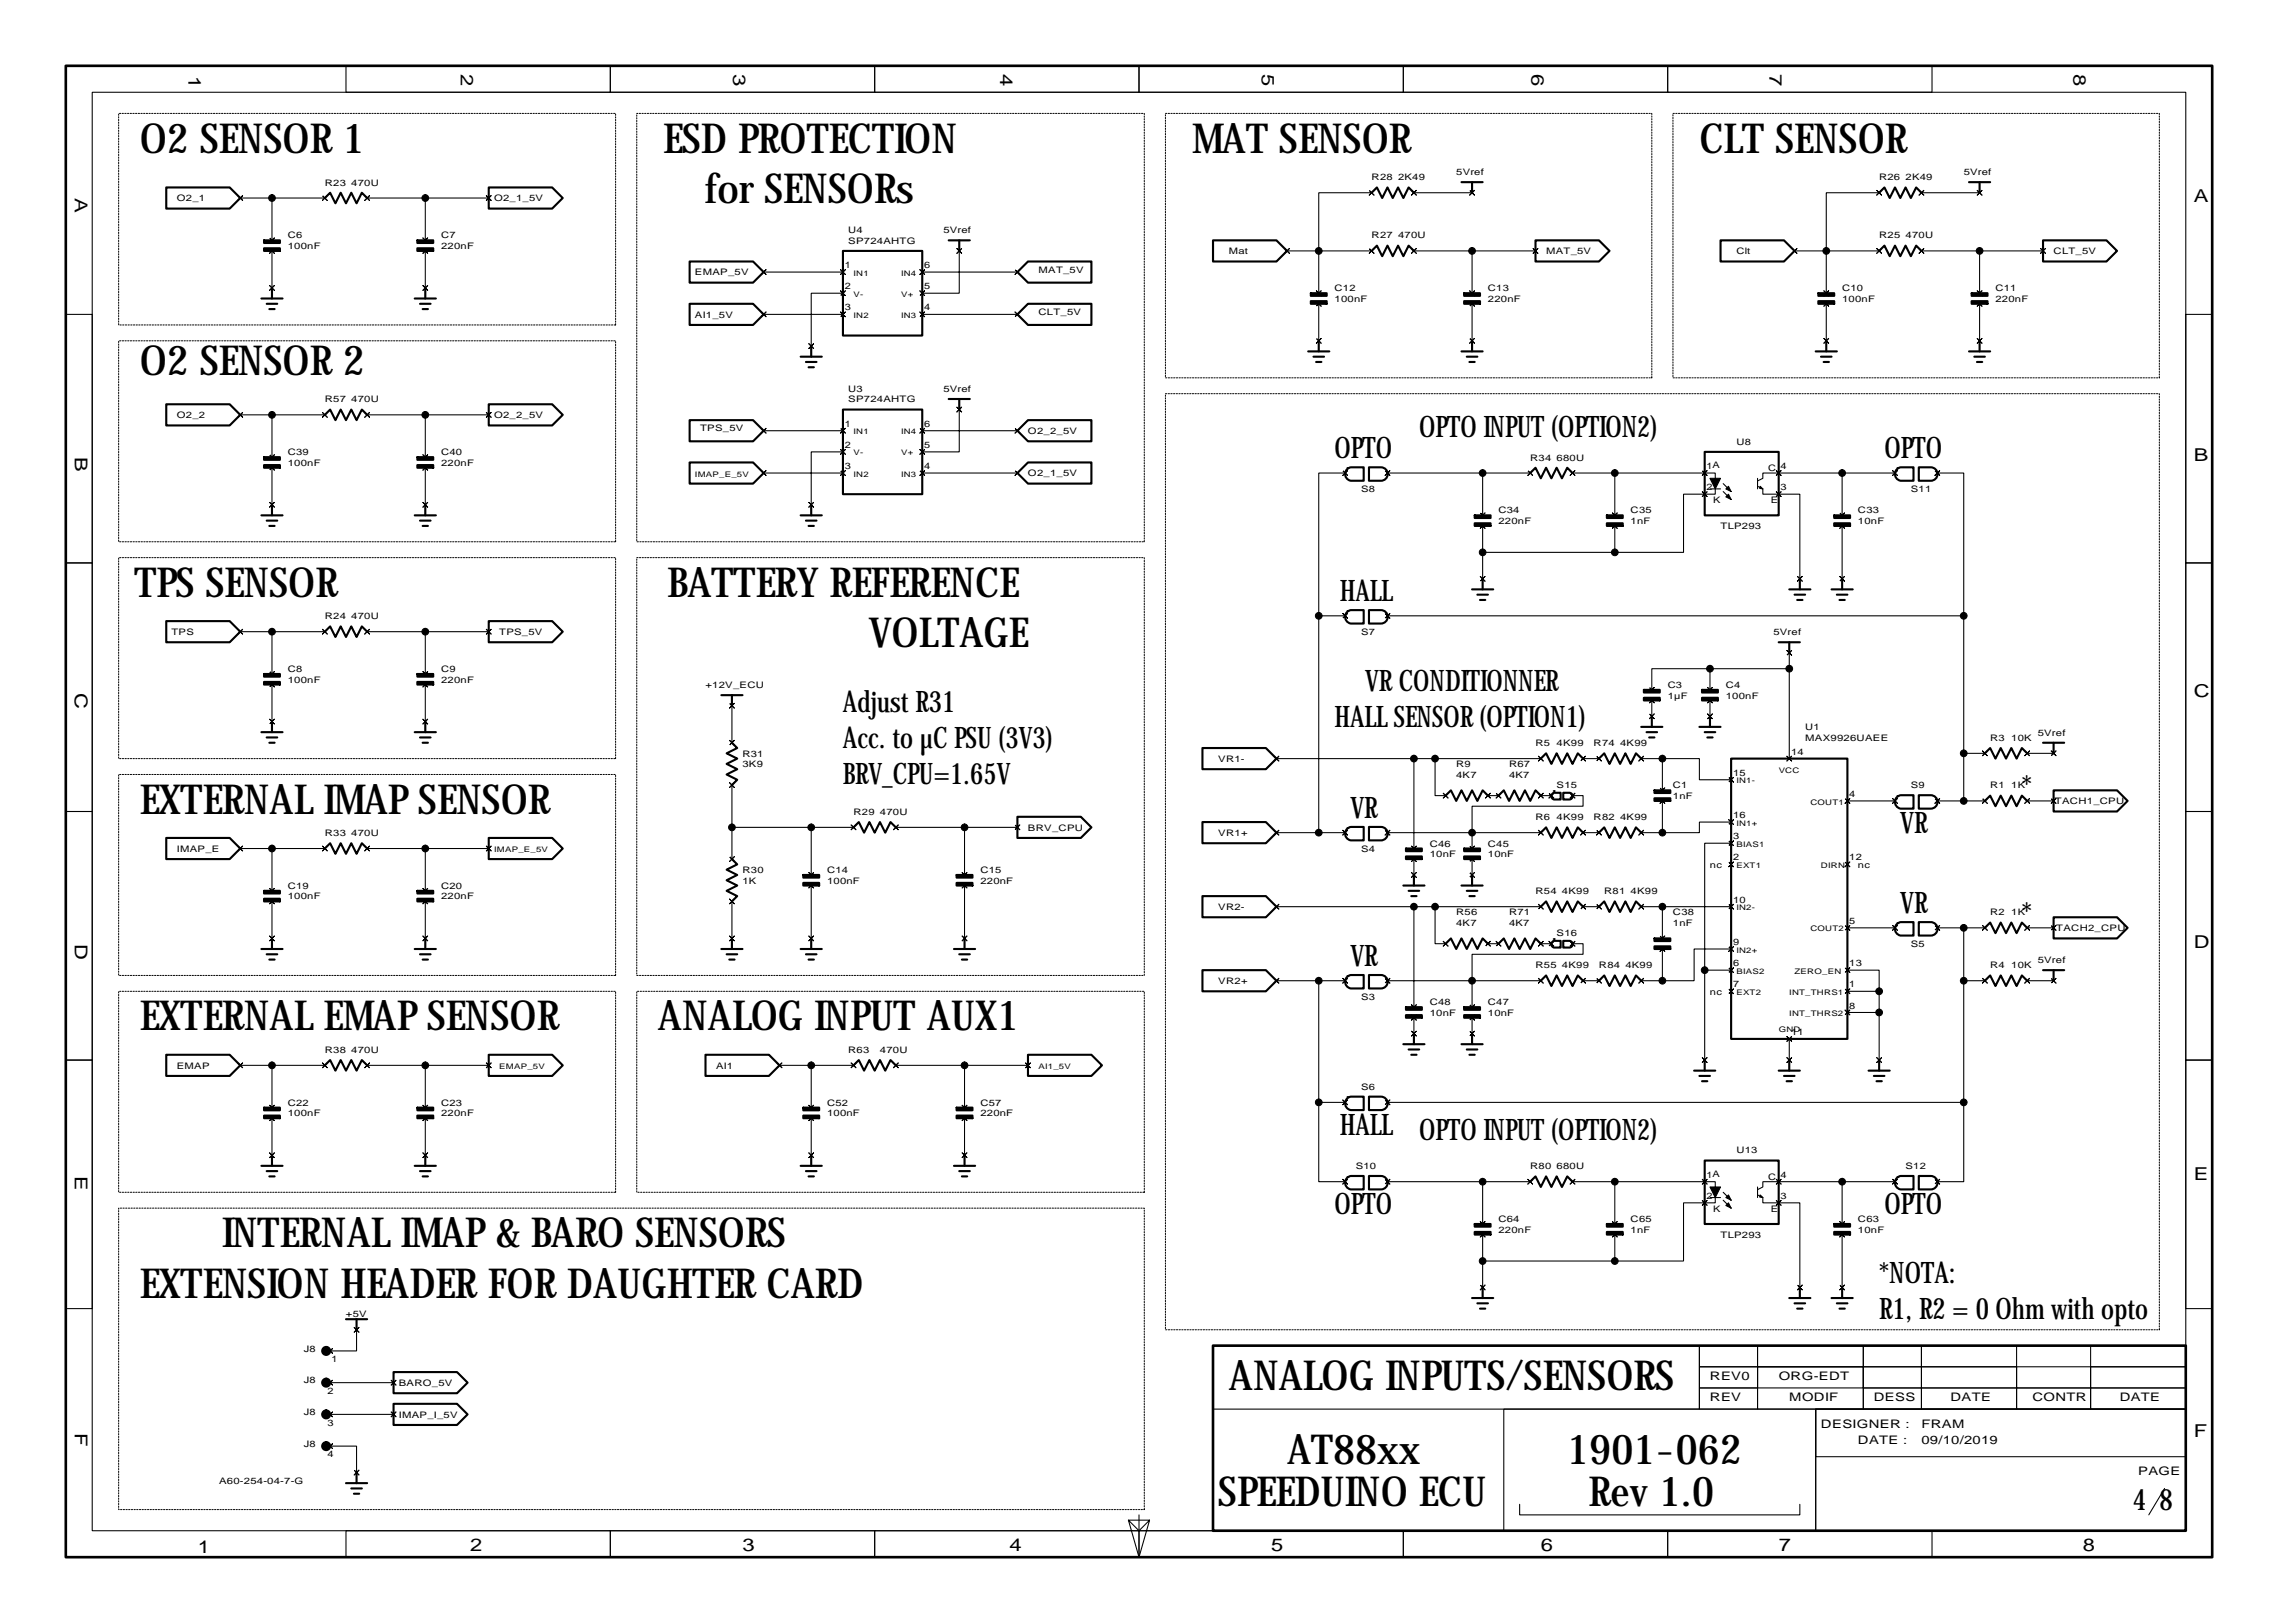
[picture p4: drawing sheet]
<svg xmlns="http://www.w3.org/2000/svg" width="431mm" height="307mm" viewBox="0 0 431 307" stroke-linecap="round" stroke-linejoin="round" font-family="sans-serif">
<defs><g id="words">
<g font-size="7.8">
<text x="26.4" y="28.8">O2 SENSOR 1</text>
<text x="125.4" y="28.8">ESD PROTECTION</text>
<text x="225.4" y="28.8">MAT SENSOR</text>
<text x="321.4" y="28.8">CLT SENSOR</text>
<text x="133.3" y="38.4">for SENSORs</text>
<text x="26.4" y="70.8">O2 SENSOR 2</text>
<text x="25.4" y="112.8">TPS SENSOR</text>
<text x="126.2" y="112.8">BATTERY REFERENCE</text>
<text x="164.3" y="122.4">VOLTAGE</text>
<text x="26.4" y="153.8">EXTERNAL IMAP SENSOR</text>
<text x="26.4" y="194.8">EXTERNAL EMAP SENSOR</text>
<text x="124.4" y="194.8">ANALOG INPUT AUX1</text>
<text x="41.9" y="235.8">INTERNAL IMAP &amp; BARO SENSORS</text>
<text x="26.4" y="245.4">EXTENSION HEADER FOR DAUGHTER CARD</text>
<text x="232.4" y="262.8">ANALOG INPUTS/SENSORS</text>
<text x="243.4" y="276.8">AT88xx</text>
<text x="296.4" y="276.8">1901-062</text>
<text x="230.4" y="284.8">SPEEDUINO ECU</text>
<text x="300.4" y="284.8">Rev 1.0</text>
</g>
<g font-size="5.6">
<text x="268.4" y="82.6">OPTO INPUT (OPTION2)</text>
<text x="252.4" y="86.6">OPTO</text>
<text x="356.4" y="86.6">OPTO</text>
<text x="253.4" y="113.6">HALL</text>
<text x="258.2" y="130.6">VR CONDITIONNER</text>
<text x="159.4" y="134.6">Adjust R31</text>
<text x="252.4" y="137.4">HALL SENSOR (OPTION1)</text>
<text x="159.4" y="141.4">Acc. to µC PSU (3V3)</text>
<text x="159.4" y="148.2">BRV_CPU=1.65V</text>
<text x="255.4" y="154.6">VR</text>
<text x="382.4" y="150.6">*</text>
<text x="359.4" y="157.6">VR</text>
<text x="359.4" y="172.6">VR</text>
<text x="382.4" y="174.6">*</text>
<text x="255.4" y="182.6">VR</text>
<text x="253.4" y="214.6">HALL</text>
<text x="268.4" y="215.6">OPTO INPUT (OPTION2)</text>
<text x="252.4" y="229.6">OPTO</text>
<text x="356.4" y="229.6">OPTO</text>
<text x="355.4" y="242.6">*NOTA:</text>
<text x="355.4" y="249.4">R1, R2 = 0 Ohm with opto</text>
<text x="403.4" y="285.6">4</text>
<text x="408.4" y="285.6">8</text>
</g>
<g font-size="3.4">
<text x="35.7" y="14.4" transform="rotate(90 35.7 14.4)">1</text>
<text x="87.2" y="13.9" transform="rotate(90 87.2 13.9)">2</text>
<text x="138.7" y="13.9" transform="rotate(90 138.7 13.9)">3</text>
<text x="189.2" y="13.9" transform="rotate(90 189.2 13.9)">4</text>
<text x="238.7" y="13.9" transform="rotate(90 238.7 13.9)">5</text>
<text x="289.7" y="13.9" transform="rotate(90 289.7 13.9)">6</text>
<text x="334.7" y="13.9" transform="rotate(90 334.7 13.9)">7</text>
<text x="392.2" y="13.9" transform="rotate(90 392.2 13.9)">8</text>
<text x="14.2" y="37.4" transform="rotate(90 14.2 37.4)">A</text>
<text x="414.9" y="38.2">A</text>
<text x="14.2" y="86.4" transform="rotate(90 14.2 86.4)">B</text>
<text x="254.4" y="88.7">.</text>
<text x="358.4" y="88.7">.</text>
<text x="414.9" y="87.2">B</text>
<text x="254.4" y="115.7">.</text>
<text x="14.2" y="130.9" transform="rotate(90 14.2 130.9)">C</text>
<text x="414.9" y="131.7">C</text>
<text x="293.4" y="149.7">.</text>
<text x="358.4" y="150.7">.</text>
<text x="254.4" y="156.7">.</text>
<text x="14.2" y="178.4" transform="rotate(90 14.2 178.4)">D</text>
<text x="293.4" y="177.7">.</text>
<text x="358.4" y="174.7">.</text>
<text x="414.9" y="179.2">D</text>
<text x="254.4" y="184.7">.</text>
<text x="254.4" y="207.7">.</text>
<text x="14.2" y="222.4" transform="rotate(90 14.2 222.4)">E</text>
<text x="254.4" y="222.7">.</text>
<text x="358.4" y="222.7">.</text>
<text x="414.9" y="223.2">E</text>
<text x="14.2" y="270.9" transform="rotate(90 14.2 270.9)">F</text>
<text x="414.9" y="271.7">F</text>
<text x="37.4" y="293.7">1</text>
<text x="88.9" y="293.2">2</text>
<text x="140.4" y="293.2">3</text>
<text x="190.9" y="293.2">4</text>
<text x="240.4" y="293.2">5</text>
<text x="291.4" y="293.2">6</text>
<text x="336.4" y="293.2">7</text>
<text x="393.9" y="293.2">8</text>
</g>
<g font-size="2.2">
<text x="323.4" y="261">REV0</text>
<text x="336.4" y="261">ORG-EDT</text>
<text x="323.4" y="265">REV</text>
<text x="338.4" y="265">MODIF</text>
<text x="344.4" y="270">DESIGNER :</text>
<text x="354.4" y="265">DESS</text>
<text x="363.4" y="270">FRAM</text>
<text x="368.9" y="265">DATE</text>
<text x="384.4" y="265">CONTR</text>
<text x="400.9" y="265">DATE</text>
<text x="351.4" y="273">DATE :</text>
<text x="363.4" y="273">09/10/2019</text>
<text x="404.4" y="279">PAGE</text>
</g>
<g font-size="1.7">
<text x="61.4" y="35.1">R23</text>
<text x="66.4" y="35.1">470U</text>
<text x="259.4" y="34.1">R28</text>
<text x="264.4" y="34.1">2K49</text>
<text x="275.4" y="33.1">5Vref</text>
<text x="355.4" y="34.1">R26</text>
<text x="360.4" y="34.1">2K49</text>
<text x="371.4" y="33.1">5Vref</text>
<text x="33.4" y="38.1">O2_1</text>
<text x="93.4" y="38.1">O2_1_5V</text>
<text x="54.4" y="45.1">C6</text>
<text x="54.4" y="47.1">100nF</text>
<text x="83.4" y="45.1">C7</text>
<text x="83.4" y="47.1">220nF</text>
<text x="160.4" y="44.1">U4</text>
<text x="160.4" y="46.1">SP724AHTG</text>
<text x="178.4" y="44.1">5Vref</text>
<text x="259.4" y="45.1">R27</text>
<text x="264.4" y="45.1">470U</text>
<text x="355.4" y="45.1">R25</text>
<text x="360.4" y="45.1">470U</text>
<text x="131.4" y="52.1">EMAP_5V</text>
<text x="159.8" y="50.7">1</text>
<text x="174.8" y="50.7">6</text>
<text x="196.4" y="51.6">MAT_5V</text>
<text x="232.4" y="48.1">Mat</text>
<text x="292.4" y="48.1">MAT_5V</text>
<text x="328.4" y="48.1">Clt</text>
<text x="388.4" y="48.1">CLT_5V</text>
<text x="159.8" y="54.7">2</text>
<text x="159.8" y="58.7">3</text>
<text x="174.8" y="58.7">4</text>
<text x="174.8" y="54.7">5</text>
<text x="196.4" y="59.6">CLT_5V</text>
<text x="252.4" y="55.1">C12</text>
<text x="252.4" y="57.1">100nF</text>
<text x="281.4" y="55.1">C13</text>
<text x="281.4" y="57.1">220nF</text>
<text x="348.4" y="55.1">C10</text>
<text x="348.4" y="57.1">100nF</text>
<text x="377.4" y="55.1">C11</text>
<text x="377.4" y="57.1">220nF</text>
<text x="131.4" y="60.1">AI1_5V</text>
<text x="61.4" y="76.1">R57</text>
<text x="66.4" y="76.1">470U</text>
<text x="160.4" y="74.1">U3</text>
<text x="160.4" y="76.1">SP724AHTG</text>
<text x="178.4" y="74.1">5Vref</text>
<text x="33.4" y="79.1">O2_2</text>
<text x="93.4" y="79.1">O2_2_5V</text>
<text x="132.4" y="81.6">TPS_5V</text>
<text x="159.8" y="80.7">1</text>
<text x="174.8" y="80.7">6</text>
<text x="194.4" y="82.1">O2_2_5V</text>
<text x="54.4" y="86.1">C39</text>
<text x="54.4" y="88.1">100nF</text>
<text x="83.4" y="86.1">C40</text>
<text x="83.4" y="88.1">220nF</text>
<text x="159.8" y="84.7">2</text>
<text x="159.8" y="88.7">3</text>
<text x="174.8" y="88.7">4</text>
<text x="174.8" y="84.7">5</text>
<text x="289.4" y="87.1">R34</text>
<text x="294.4" y="87.1">680U</text>
<text x="322.8" y="88.7">1A</text>
<text x="328.4" y="84.1">U8</text>
<text x="334.4" y="89.1">C</text>
<text x="336.8" y="88.7">4</text>
<text x="194.4" y="90.1">O2_1_5V</text>
<text x="257.4" y="93.1">S8</text>
<text x="322.8" y="92.7">2</text>
<text x="324" y="95.2">K</text>
<text x="334.9" y="95.2">E</text>
<text x="336.8" y="92.7">3</text>
<text x="361.4" y="93.1">S11</text>
<text x="283.4" y="97.1">C34</text>
<text x="283.4" y="99.1">220nF</text>
<text x="308.4" y="97.1">C35</text>
<text x="308.4" y="99.1">1nF</text>
<text x="325.4" y="100.1">TLP293</text>
<text x="351.4" y="97.1">C33</text>
<text x="351.4" y="99.1">10nF</text>
<text x="61.4" y="117.1">R24</text>
<text x="66.4" y="117.1">470U</text>
<text x="32.4" y="120.1">TPS</text>
<text x="94.4" y="120.1">TPS_5V</text>
<text x="257.4" y="120.1">S7</text>
<text x="335.4" y="120.1">5Vref</text>
<text x="54.4" y="127.1">C8</text>
<text x="54.4" y="129.1">100nF</text>
<text x="83.4" y="127.1">C9</text>
<text x="83.4" y="129.1">220nF</text>
<text x="133.4" y="130.1">+12V_ECU</text>
<text x="315.4" y="130.1">C3</text>
<text x="326.4" y="130.1">C4</text>
<text x="315.4" y="132.1">1µF</text>
<text x="326.4" y="132.1">100nF</text>
<text x="140.4" y="143.1">R31</text>
<text x="290.4" y="141.1">R5</text>
<text x="294.4" y="141.1">4K99</text>
<text x="301.4" y="141.1">R74</text>
<text x="306.4" y="141.1">4K99</text>
<text x="338.8" y="142.7">14</text>
<text x="341.4" y="138.1">U1</text>
<text x="341.4" y="140.1">MAX9926UAEE</text>
<text x="376.4" y="140.1">R3</text>
<text x="380.4" y="140.1">10K</text>
<text x="385.4" y="139.1">5Vref</text>
<text x="140.4" y="145.1">3K9</text>
<text x="230.4" y="144.1">VR1-</text>
<text x="275.4" y="145.1">R9</text>
<text x="275.4" y="147.1">4K7</text>
<text x="285.4" y="145.1">R67</text>
<text x="285.4" y="147.1">4K7</text>
<text x="294.4" y="149.1">S15</text>
<text x="316.4" y="149.1">C1</text>
<text x="327.8" y="146.7">15</text>
<text x="361.4" y="149.1">S9</text>
<text x="376.4" y="149.1">R1</text>
<text x="380.4" y="149.1">1K</text>
<text x="161.4" y="154.1">R29</text>
<text x="166.4" y="154.1">470U</text>
<text x="290.4" y="155.1">R6</text>
<text x="294.4" y="155.1">4K99</text>
<text x="301.4" y="155.1">R82</text>
<text x="306.4" y="155.1">4K99</text>
<text x="316.4" y="151.1">1nF</text>
<text x="327.8" y="154.7">16</text>
<text x="349.8" y="150.7">4</text>
<text x="388.7" y="152.1">TACH1_CPU</text>
<text x="33.4" y="161.1">IMAP_E</text>
<text x="61.4" y="158.1">R33</text>
<text x="66.4" y="158.1">470U</text>
<text x="194.4" y="157.1">BRV_CPU</text>
<text x="230.4" y="158.1">VR1+</text>
<text x="257.4" y="161.1">S4</text>
<text x="270.4" y="160.1">C46</text>
<text x="281.4" y="160.1">C45</text>
<text x="327.8" y="158.7">3</text>
<text x="140.4" y="165.1">R30</text>
<text x="140.4" y="167.1">1K</text>
<text x="156.4" y="165.1">C14</text>
<text x="156.4" y="167.1">100nF</text>
<text x="185.4" y="165.1">C15</text>
<text x="185.4" y="167.1">220nF</text>
<text x="270.4" y="162.1">10nF</text>
<text x="281.4" y="162.1">10nF</text>
<text x="323.4" y="164.1">nc</text>
<text x="327.8" y="162.7">2</text>
<text x="349.8" y="162.7">12</text>
<text x="351.4" y="164.1">nc</text>
<text x="54.4" y="168.1">C19</text>
<text x="54.4" y="170.1">100nF</text>
<text x="83.4" y="168.1">C20</text>
<text x="83.4" y="170.1">220nF</text>
<text x="230.4" y="172.1">VR2-</text>
<text x="275.4" y="173.1">R56</text>
<text x="285.4" y="173.1">R71</text>
<text x="290.4" y="169.1">R54</text>
<text x="295.4" y="169.1">4K99</text>
<text x="303.4" y="169.1">R81</text>
<text x="308.4" y="169.1">4K99</text>
<text x="316.4" y="173.1">C38</text>
<text x="327.8" y="170.7">10</text>
<text x="376.4" y="173.1">R2</text>
<text x="380.4" y="173.1">1K</text>
<text x="275.4" y="175.1">4K7</text>
<text x="285.4" y="175.1">4K7</text>
<text x="294.4" y="177.1">S16</text>
<text x="316.4" y="175.1">1nF</text>
<text x="327.8" y="178.7">9</text>
<text x="349.8" y="174.7">5</text>
<text x="361.4" y="179.1">S5</text>
<text x="388.9" y="176.1">TACH2_CPU</text>
<text x="290.4" y="183.1">R55</text>
<text x="295.4" y="183.1">4K99</text>
<text x="302.4" y="183.1">R84</text>
<text x="307.4" y="183.1">4K99</text>
<text x="327.8" y="182.7">6</text>
<text x="349.8" y="182.7">13</text>
<text x="376.4" y="183.1">R4</text>
<text x="380.4" y="183.1">10K</text>
<text x="385.4" y="182.1">5Vref</text>
<text x="230.4" y="186.1">VR2+</text>
<text x="257.4" y="189.1">S3</text>
<text x="270.4" y="190.1">C48</text>
<text x="281.4" y="190.1">C47</text>
<text x="323.4" y="188.1">nc</text>
<text x="327.8" y="186.7">7</text>
<text x="349.8" y="186.7">1</text>
<text x="349.8" y="190.7">8</text>
<text x="270.4" y="192.1">10nF</text>
<text x="281.4" y="192.1">10nF</text>
<text x="338.8" y="195.7">11</text>
<text x="33.4" y="202.1">EMAP</text>
<text x="61.4" y="199.1">R38</text>
<text x="66.4" y="199.1">470U</text>
<text x="135.4" y="202.1">AI1</text>
<text x="160.4" y="199.1">R63</text>
<text x="166.4" y="199.1">470U</text>
<text x="54.4" y="209.1">C22</text>
<text x="83.4" y="209.1">C23</text>
<text x="156.4" y="209.1">C52</text>
<text x="185.4" y="209.1">C57</text>
<text x="257.4" y="206.1">S6</text>
<text x="54.4" y="211.1">100nF</text>
<text x="83.4" y="211.1">220nF</text>
<text x="156.4" y="211.1">100nF</text>
<text x="185.4" y="211.1">220nF</text>
<text x="256.4" y="221.1">S10</text>
<text x="289.4" y="221.1">R80</text>
<text x="294.4" y="221.1">680U</text>
<text x="328.4" y="218.1">U13</text>
<text x="360.4" y="221.1">S12</text>
<text x="322.8" y="222.7">1A</text>
<text x="322.8" y="226.7">2</text>
<text x="334.4" y="223.1">C</text>
<text x="336.8" y="226.7">3</text>
<text x="336.8" y="222.7">4</text>
<text x="283.4" y="231.1">C64</text>
<text x="283.4" y="233.1">220nF</text>
<text x="308.4" y="231.1">C65</text>
<text x="308.4" y="233.1">1nF</text>
<text x="324" y="229.2">K</text>
<text x="334.9" y="229.2">E</text>
<text x="351.4" y="231.1">C63</text>
<text x="351.4" y="233.1">10nF</text>
<text x="325.4" y="234.1">TLP293</text>
<text x="65.4" y="249">+5V</text>
<text x="57.4" y="255.6">J8</text>
<text x="62.7" y="257.6">1</text>
<text x="57.4" y="261.6">J8</text>
<text x="61.9" y="263.6">2</text>
<text x="75.4" y="262.1">BARO_5V</text>
<text x="57.4" y="267.6">J8</text>
<text x="61.9" y="269.6">3</text>
<text x="75.4" y="268.1">IMAP_I_5V</text>
<text x="57.4" y="273.6">J8</text>
<text x="61.9" y="275.6">4</text>
<text x="41.4" y="280.6">A60-254-04-7-G</text>
</g>
<g font-size="1.4">
<text x="161.4" y="52.1">IN1</text>
<text x="170.4" y="52.1">IN4</text>
<text x="161.4" y="56.1">V-</text>
<text x="170.4" y="56.1">V+</text>
<text x="161.4" y="60.1">IN2</text>
<text x="170.4" y="60.1">IN3</text>
<text x="161.4" y="82.1">IN1</text>
<text x="170.4" y="82.1">IN4</text>
<text x="161.4" y="86.1">V-</text>
<text x="170.4" y="86.1">V+</text>
<text x="131.4" y="90.1">IMAP_E_5V</text>
<text x="161.4" y="90.1">IN2</text>
<text x="170.4" y="90.1">IN3</text>
<text x="328.4" y="148.1">IN1-</text>
<text x="336.4" y="146.1">VCC</text>
<text x="342.4" y="152.1">COUT1</text>
<text x="93.4" y="161.1">IMAP_E_5V</text>
<text x="328.4" y="156.1">IN1+</text>
<text x="328.4" y="160.1">BIAS1</text>
<text x="328.4" y="164.1">EXT1</text>
<text x="344.4" y="164.1">DIRN</text>
<text x="328.4" y="172.1">IN2-</text>
<text x="342.4" y="176.1">COUT2</text>
<text x="328.4" y="184.1">BIAS2</text>
<text x="328.4" y="180.1">IN2+</text>
<text x="339.4" y="184.1">ZERO_EN</text>
<text x="328.4" y="188.1">EXT2</text>
<text x="338.4" y="188.1">INT_THRS1</text>
<text x="336.4" y="195.1">GND</text>
<text x="338.4" y="192.1">INT_THRS2</text>
<text x="94.4" y="202.1">EMAP_5V</text>
<text x="196.4" y="202.1">AI1_5V</text>
</g>
</g></defs>
<g fill="none" stroke="#000" stroke-width=".2">
<path d="M17.4 17.4h396v272h-396zM65.4 12.4h50v5h-50zM115.4 12.4h50v5h-50zM165.4 12.4h50v5h-50zM215.4 12.4h50v5h-50zM265.4 12.4h50v5h-50zM315.4 12.4h50v5h-50zM45.4 37.4h16M51.4 37.4v8M69.4 37.4h23M80.4 37.4v8M259.4 36.4h-10v19"/>
<path d="M267.4 36.4h11M355.4 36.4h-10v19M363.4 36.4h11M12.4 59.4h5v47h-5zM51.4 47.4v7M80.4 47.4v7M144.4 59.4h15M144.4 51.4h15M159.4 55.4h-6v10M174.4 59.4h18M174.4 51.4h18M181.4 47.4v8h-7"/>
<path d="M243.4 47.4h16M249.4 57.4v7M267.4 47.4h23M278.4 47.4v8M278.4 57.4v7M339.4 47.4h16M345.4 57.4v7M363.4 47.4h23M374.4 47.4v8M374.4 57.4v7M413.4 59.4h5v47h-5zM45.4 78.4h16"/>
<path d="M51.4 78.4v8M69.4 78.4h23M80.4 78.4v8M181.4 77.4v8h-7M51.4 88.4v7M80.4 88.4v7M144.4 89.4h15M144.4 81.4h15M159.4 85.4h-6v10M174.4 89.4h18M174.4 81.4h18M254.4 89.4h-5v27"/>
<path d="M262.4 89.4h27M280.4 89.4v8M280.4 99.4v5M297.4 89.4h27v1M305.4 89.4v8M305.4 99.4v5M323.4 92.4h2M324.4 92.4v1h-6v11h-13M325.9 91.4l1.5 1.5M325.9 92.9l1.5 1.5M332.4 91.9l1 .5v1h7v16M332.4 90.4v2"/>
<path d="M348.4 89.4v8M348.4 99.4v10M358.4 89.4h-25v1l-1 .5M366.4 89.4h5v27M12.4 106.4h5v47h-5zM45.4 119.4h16M51.4 119.4v8M69.4 119.4h23M80.4 119.4v8M249.4 116.4h5M249.4 116.4v41M262.4 116.4h109"/>
<path d="M305.4 104.4h-25v5M371.4 116.4v35M413.4 106.4h5v47h-5zM51.4 129.4v7M80.4 129.4v7M138.4 133.4v7M312.4 132.4v3M323.4 126.4h-11v4M323.4 126.4h15M323.4 126.4v4M323.4 132.4v3M338.4 123.4v20"/>
<path d="M12.4 153.4h5v47h-5zM138.4 156.4h23M138.4 148.4v14M153.4 156.4v9M169.4 156.4h23M182.4 156.4v9M241.4 157.4h13M241.4 143.4h50M262.4 157.4h29M267.4 143.4v17M271.4 143.4v7h2M281.4 150.4h2"/>
<path d="M291.4 150.4h2M297.4 150.4h2v2h-21v8M299.4 143.4h3M299.4 157.4h3M310.4 143.4h4M310.4 157.4h4M314.4 143.4h7v4h6M314.4 143.4v6M314.4 151.4v6M327.4 159.4h-5v24M327.4 155.4h-6v2h-7M349.4 151.4h9"/>
<path d="M366.4 151.4h9M371.4 142.4h4M383.4 151.4h5M383.4 142.4h5M413.4 153.4h5v47h-5zM45.4 160.4h16M51.4 160.4v8M51.4 170.4v7M69.4 160.4h23M80.4 160.4v8M80.4 170.4v7M138.4 170.4v7"/>
<path d="M153.4 167.4v10M182.4 167.4v10M241.4 171.4h50M267.4 162.4v3M267.4 171.4v19M271.4 171.4v7h2M278.4 162.4v3M281.4 178.4h2M291.4 178.4h2M297.4 178.4h2v2h-21v10M299.4 171.4h3M310.4 171.4h17"/>
<path d="M314.4 171.4v6M314.4 179.4v6M327.4 179.4h-7v6h-6M349.4 175.4h9M366.4 175.4h9M371.4 175.4v33M383.4 175.4h5M241.4 185.4h13M249.4 185.4v23h5M262.4 185.4h29M267.4 192.4v3M278.4 192.4v3"/>
<path d="M299.4 185.4h3M310.4 185.4h4M322.4 183.4v17M322.4 183.4h5M338.4 196.4v4M349.4 191.4h6v9M349.4 183.4h6v4M349.4 187.4h6M355.4 187.4v4M371.4 185.4h4M383.4 185.4h5M12.4 200.4h5v47h-5z"/>
<path d="M45.4 201.4h16M51.4 201.4v8M51.4 211.4v7M69.4 201.4h23M80.4 201.4v8M80.4 211.4v7M147.4 201.4h14M153.4 201.4v8M153.4 211.4v7M169.4 201.4h25M182.4 201.4v8M182.4 211.4v7"/>
<path d="M249.4 208.4v15h5M262.4 208.4h109M371.4 208.4v15h-5M413.4 200.4h5v47h-5zM262.4 223.4h27M280.4 223.4v8M280.4 233.4v5M297.4 223.4h27v1M305.4 238.4h-25v5M305.4 223.4v8M305.4 233.4v5M323.4 226.4h2"/>
<path d="M324.4 226.4v1h-6v11h-13M325.9 225.4l1.5 1.5M325.9 226.9l1.5 1.5M332.4 225.9l1 .5v1h7v16M332.4 224.4v2M348.4 223.4v8M348.4 233.4v10M358.4 223.4h-25v1l-1 .5M67.4 251.4v4h-5M229.4 254.4h92v12h-92zM321.4 258.4h11v4h-11zM321.4 254.4h11v4h-11z"/>
<path d="M321.4 254.4h11zM332.4 258.4h20v8h-20zM332.4 258.4h20v4h-20zM332.4 254.4h20v4h-20zM332.4 254.4h20zM352.4 258.4h11v4h-11zM352.4 254.4h11v4h-11zM352.4 254.4h11zM363.4 254.4h18v4h-18zM363.4 258.4h18v4h-18zM363.4 254.4h18zM381.4 258.4h14v4h-14z"/>
<path d="M381.4 254.4h14zM395.4 254.4h18zM395.4 258.4h18v4h-18zM395.4 254.4h18v4h-18zM62.4 273.4h5v5M62.4 267.4h12M62.4 261.4h12M284.4 266.4h59v23h-59zM321.4 262.4h11v4h-11zM343.4 266.4h70v9h-70zM343.4 266.4h70v23h-70zM343.4 266.4h70z"/>
<path d="M352.4 262.4h11v4h-11zM363.4 262.4h18v4h-18zM381.4 262.4h14v4h-14zM395.4 262.4h18v4h-18zM65.4 289.4h50v5h-50zM115.4 289.4h50v5h-50zM165.4 289.4h50v5h-50zM213.4 287.4l2 7 2-7h-4l2 2 2-2M215.4 289.4h50v5h-50zM215.4 286.4v3M265.4 289.4h50v5h-50zM287.4 284.4v2h53v-2"/>
<path d="M315.4 289.4h50v5h-50zM409.4 281.4l-3 5"/>
</g>
<path d="M22.4 21.4h94v40h-94zM120.4 21.4h96v81h-96zM220.4 21.4h92v50h-92zM316.4 21.4h92v50h-92zM22.4 64.4h94v38h-94zM220.4 74.4h188v177h-188zM22.4 105.4h94v38h-94zM120.4 105.4h96v79h-96zM22.4 146.4h94v38h-94zM22.4 187.4h94v38h-94zM120.4 187.4h96v38h-96zM22.4 228.4h194v57h-194z" fill="none" stroke="#000" stroke-width=".19" stroke-dasharray=".3 .3"/>
<g fill="#000" stroke="#000" stroke-width=".19">
<circle cx="51.4" cy="37.4" r=".64"/>
<circle cx="80.4" cy="37.4" r=".64"/>
<circle cx="249.4" cy="47.4" r=".64"/>
<circle cx="278.4" cy="47.4" r=".64"/>
<circle cx="345.4" cy="47.4" r=".64"/>
<circle cx="374.4" cy="47.4" r=".64"/>
<circle cx="51.4" cy="78.4" r=".64"/>
<circle cx="80.4" cy="78.4" r=".64"/>
<circle cx="280.4" cy="89.4" r=".64"/>
<circle cx="305.4" cy="89.4" r=".64"/>
<circle cx="348.4" cy="89.4" r=".64"/>
<circle cx="51.4" cy="119.4" r=".64"/>
<circle cx="80.4" cy="119.4" r=".64"/>
<circle cx="249.4" cy="116.4" r=".64"/>
<circle cx="280.4" cy="104.4" r=".64"/>
<circle cx="305.4" cy="104.4" r=".64"/>
<circle cx="371.4" cy="116.4" r=".64"/>
<circle cx="323.4" cy="126.4" r=".64"/>
<circle cx="338.4" cy="126.4" r=".64"/>
<circle cx="138.4" cy="156.4" r=".64"/>
<circle cx="153.4" cy="156.4" r=".64"/>
<circle cx="182.4" cy="156.4" r=".64"/>
<circle cx="249.4" cy="157.4" r=".64"/>
<circle cx="267.4" cy="143.4" r=".64"/>
<circle cx="271.4" cy="143.4" r=".64"/>
<circle cx="278.4" cy="157.4" r=".64"/>
<circle cx="314.4" cy="157.4" r=".64"/>
<circle cx="314.4" cy="143.4" r=".64"/>
<circle cx="371.4" cy="151.4" r=".64"/>
<circle cx="371.4" cy="142.4" r=".64"/>
<circle cx="51.4" cy="160.4" r=".64"/>
<circle cx="80.4" cy="160.4" r=".64"/>
<circle cx="267.4" cy="171.4" r=".64"/>
<circle cx="271.4" cy="171.4" r=".64"/>
<circle cx="314.4" cy="171.4" r=".64"/>
<circle cx="371.4" cy="175.4" r=".64"/>
<circle cx="249.4" cy="185.4" r=".64"/>
<circle cx="278.4" cy="185.4" r=".64"/>
<circle cx="314.4" cy="185.4" r=".64"/>
<circle cx="322.4" cy="183.4" r=".64"/>
<circle cx="355.4" cy="191.4" r=".64"/>
<circle cx="355.4" cy="187.4" r=".64"/>
<circle cx="371.4" cy="185.4" r=".64"/>
<circle cx="51.4" cy="201.4" r=".64"/>
<circle cx="80.4" cy="201.4" r=".64"/>
<circle cx="153.4" cy="201.4" r=".64"/>
<circle cx="182.4" cy="201.4" r=".64"/>
<circle cx="249.4" cy="208.4" r=".64"/>
<circle cx="371.4" cy="208.4" r=".64"/>
<circle cx="280.4" cy="223.4" r=".64"/>
<circle cx="280.4" cy="238.4" r=".64"/>
<circle cx="305.4" cy="223.4" r=".64"/>
<circle cx="305.4" cy="238.4" r=".64"/>
<circle cx="348.4" cy="223.4" r=".64"/>
</g>
<path d="M12.4 12.4h406v282h-406zM229.4 254.4h184v35h-184z" fill="none" stroke="#000" stroke-width=".5"/>
<g fill="none" stroke="#000" stroke-width=".4">
<path d="M31.4 35.4h12l2 2-2 2h-12zM61.4 37.4l1-1 1 2 1-2 1 2 1-2 1 2 1-2 1 1M92.4 35.4h12l2 2-2 2h-12zM259.4 36.4l1-1 1 2 1-2 1 2 1-2 1 2 1-2 1 1M276.4 34.4h4M278.4 34.4v2M355.4 36.4l1-1 1 2 1-2 1 2 1-2 1 2 1-2 1 1M372.4 34.4h4M374.4 34.4v2M49.4 56.4h4M50.4 57.4h2M50.9 58.4h1"/>
<path d="M51.4 54.4v2M78.4 56.4h4M79.4 57.4h2M79.9 58.4h1M80.4 54.4v2M130.4 49.4h12l2 2-2 2h-12zM130.4 57.4h12l2 2-2 2h-12zM159.4 47.4h15v16h-15zM179.4 45.4h4M181.4 45.4v2M194.4 49.4h12v4h-12l-2-2zM194.4 57.4h12v4h-12l-2-2z"/>
<path d="M229.4 45.4h12l2 2-2 2h-12zM259.4 47.4l1-1 1 2 1-2 1 2 1-2 1 2 1-2 1 1M290.4 45.4h12l2 2-2 2h-12zM325.4 45.4h12l2 2-2 2h-12zM355.4 47.4l1-1 1 2 1-2 1 2 1-2 1 2 1-2 1 1M386.4 45.4h12l2 2-2 2h-12zM31.4 76.4h12l2 2-2 2h-12zM61.4 78.4l1-1 1 2 1-2 1 2 1-2 1 2 1-2 1 1M92.4 76.4h12l2 2-2 2h-12zM130.4 79.4h12l2 2-2 2h-12zM151.4 67.4h4M152.4 68.4h2"/>
<path d="M152.9 69.4h1M153.4 65.4v2M159.4 77.4h15v16h-15zM179.4 75.4h4M181.4 75.4v2M247.4 66.4h4M248.4 67.4h2M248.9 68.4h1M249.4 64.4v2M276.4 66.4h4M277.4 67.4h2M277.9 68.4h1"/>
<path d="M278.4 64.4v2M343.4 66.4h4M344.4 67.4h2M344.9 68.4h1M345.4 64.4v2M372.4 66.4h4M373.4 67.4h2M373.9 68.4h1M374.4 64.4v2M49.4 97.4h4M50.4 98.4h2M50.9 99.4h1"/>
<path d="M51.4 95.4v2M78.4 97.4h4M79.4 98.4h2M79.9 99.4h1M80.4 95.4v2M130.4 87.4h12l2 2-2 2h-12zM151.4 97.4h4M152.4 98.4h2M152.9 99.4h1M153.4 95.4v2M192.4 81.4l2-2h12v4h-12zM192.4 89.4l2-2h12v4h-12z"/>
<path d="M254.8 88.7l.7-.3h2.4v2.5h-2.4a1.29 1.29 0 0 1-.7-2.2zM258.9 88.4h2.3a1.27 1.27 0 0 1 1.3 1.2 1.27 1.27 0 0 1-1.3 1.3h-2.3zM289.4 89.4l1-1 1 2 1-2 1 2 1-2 1 2 1-2 1 1M322.4 85.4h14v12h-14zM358.8 88.7l.7-.3h2.4v2.5h-2.4a1.29 1.29 0 0 1-.7-2.2zM362.9 88.4h2.3a1.27 1.27 0 0 1 1.3 1.2 1.27 1.27 0 0 1-1.3 1.3h-2.3zM31.4 117.4h12l2 2-2 2h-12zM61.4 119.4l1-1 1 2 1-2 1 2 1-2 1 2 1-2 1 1M92.4 117.4h12l2 2-2 2h-12zM254.8 115.7l.7-.3h2.4v2.5h-2.4a1.29 1.29 0 0 1-.7-2.2zM258.9 115.4h2.3a1.27 1.27 0 0 1 1.3 1.2 1.27 1.27 0 0 1-1.3 1.3h-2.3zM278.4 111.4h4"/>
<path d="M279.4 112.4h2M279.9 113.4h1M280.4 109.4v2M338.4 111.4h4M339.4 112.4h2M339.9 113.4h1M340.4 109.4v2M346.4 111.4h4M347.4 112.4h2M347.9 113.4h1M348.4 109.4v2M49.4 138.4h4"/>
<path d="M50.4 139.4h2M51.4 136.4v2M78.4 138.4h4M79.4 139.4h2M80.4 136.4v2M136.4 131.4h4M138.4 131.4v2M310.4 137.4h4M311.4 138.4h2M311.9 139.4h1M312.4 135.4v2M321.4 137.4h4"/>
<path d="M322.4 138.4h2M322.9 139.4h1M323.4 135.4v2M336.4 121.4h4M338.4 121.4v2M31.4 158.4h12l2 2-2 2h-12zM50.9 140.4h1M79.9 140.4h1M92.4 158.4h12l2 2-2 2h-12zM138.4 140.4l1 1-2 1 2 1-2 1 2 1-2 1 2 1-1 1M161.4 156.4l1-1 1 2 1-2 1 2 1-2 1 2 1-2 1 1M192.4 154.4h12l2 2-2 2h-12z"/>
<path d="M227.4 155.4h12l2 2-2 2h-12zM227.4 141.4h12l2 2-2 2h-12zM254.8 156.7l.7-.3h2.4v2.5h-2.4a1.29 1.29 0 0 1-.7-2.2zM258.9 156.4h2.3a1.27 1.27 0 0 1 1.3 1.2 1.27 1.27 0 0 1-1.3 1.3h-2.3zM273.4 150.4l1-1 1 2 1-2 1 2 1-2 1 2 1-2 1 1M283.4 150.4l1-1 1 2 1-2 1 2 1-2 1 2 1-2 1 1M291.4 143.4l1-1 1 2 1-2 1 2 1-2 1 2 1-2 1 1M291.4 157.4l1-1 1 2 1-2 1 2 1-2 1 2 1-2 1 1M293.7 150l1.5-.1v1.3h-1.2a.64 .64 0 0 1-.5-.5 .64 .64 0 0 1 .2-.7zM295.7 149.9h1.1a.63 .63 0 0 1 .7 .6 .63 .63 0 0 1-.7 .7h-1.1zM302.4 143.4l1-1 1 2 1-2 1 2 1-2 1 2 1-2 1 1M302.4 157.4l1-1 1 2 1-2 1 2 1-2 1 2 1-2 1 1"/>
<path d="M327.4 143.4h22v53h-22zM358.8 150.7l.7-.3h2.4v2.5h-2.4a1.29 1.29 0 0 1-.7-2.2zM362.9 150.4h2.3a1.27 1.27 0 0 1 1.3 1.2 1.27 1.27 0 0 1-1.3 1.3h-2.3zM375.4 142.4l1-1 1 2 1-2 1 2 1-2 1 2 1-2 1 1M375.4 151.4l1-1 1 2 1-2 1 2 1-2 1 2 1-2 1 1M386.4 140.4h4M388.4 149.4h12l2 2-2 2h-12zM388.4 140.4v2M49.4 179.4h4M51.4 177.4v2M61.4 160.4l1-1 1 2 1-2 1 2 1-2 1 2 1-2 1 1M78.4 179.4h4"/>
<path d="M80.4 177.4v2M136.4 179.4h4M138.4 162.4l1 1-2 1 2 1-2 1 2 1-2 1 2 1-1 1M138.4 177.4v2M151.4 179.4h4M153.4 177.4v2M180.4 179.4h4M182.4 177.4v2M227.4 169.4h12l2 2-2 2h-12zM265.4 167.4h4M266.4 168.4h2M266.9 169.4h1"/>
<path d="M267.4 165.4v2M273.4 178.4l1-1 1 2 1-2 1 2 1-2 1 2 1-2 1 1M276.4 167.4h4M277.4 168.4h2M277.9 169.4h1M278.4 165.4v2M283.4 178.4l1-1 1 2 1-2 1 2 1-2 1 2 1-2 1 1M291.4 171.4l1-1 1 2 1-2 1 2 1-2 1 2 1-2 1 1M293.7 178l1.5-.1v1.3h-1.2a.64 .64 0 0 1-.5-.5 .64 .64 0 0 1 .2-.7zM295.7 177.9h1.1a.63 .63 0 0 1 .7 .6 .63 .63 0 0 1-.7 .7h-1.1zM302.4 171.4l1-1 1 2 1-2 1 2 1-2 1 2 1-2 1 1M358.8 174.7l.7-.3h2.4v2.5h-2.4a1.29 1.29 0 0 1-.7-2.2z"/>
<path d="M362.9 174.4h2.3a1.27 1.27 0 0 1 1.3 1.2 1.27 1.27 0 0 1-1.3 1.3h-2.3zM375.4 175.4l1-1 1 2 1-2 1 2 1-2 1 2 1-2 1 1M388.4 173.4h12l2 2-2 2h-12zM31.4 199.4h12l2 2-2 2h-12zM50.4 180.4h2M50.9 181.4h1M79.4 180.4h2M79.9 181.4h1M92.4 199.4h12l2 2-2 2h-12zM133.4 199.4h12l2 2-2 2h-12zM137.4 180.4h2M137.9 181.4h1"/>
<path d="M152.4 180.4h2M152.9 181.4h1M181.4 180.4h2M181.9 181.4h1M194.4 199.4h12l2 2-2 2h-12zM227.4 183.4h12l2 2-2 2h-12zM254.8 184.7l.7-.3h2.4v2.5h-2.4a1.29 1.29 0 0 1-.7-2.2zM258.9 184.4h2.3a1.27 1.27 0 0 1 1.3 1.2 1.27 1.27 0 0 1-1.3 1.3h-2.3zM265.4 197.4h4M266.4 198.4h2M266.9 199.4h1M267.4 195.4v2"/>
<path d="M276.4 197.4h4M277.4 198.4h2M277.9 199.4h1M278.4 195.4v2M291.4 185.4l1-1 1 2 1-2 1 2 1-2 1 2 1-2 1 1M302.4 185.4l1-1 1 2 1-2 1 2 1-2 1 2 1-2 1 1M375.4 185.4l1-1 1 2 1-2 1 2 1-2 1 2 1-2 1 1M386.4 183.4h4M388.4 183.4v2M51.4 218.4v2M61.4 201.4l1-1 1 2 1-2 1 2 1-2 1 2 1-2 1 1M80.4 218.4v2"/>
<path d="M153.4 218.4v2M161.4 201.4l1-1 1 2 1-2 1 2 1-2 1 2 1-2 1 1M182.4 218.4v2M254.8 207.7l.7-.3h2.4v2.5h-2.4a1.29 1.29 0 0 1-.7-2.2zM258.9 207.4h2.3a1.27 1.27 0 0 1 1.3 1.2 1.27 1.27 0 0 1-1.3 1.3h-2.3zM320.4 202.4h4M321.4 203.4h2M321.9 204.4h1M322.4 219.4h14v12h-14zM322.4 200.4v2M336.4 202.4h4M337.4 203.4h2"/>
<path d="M337.9 204.4h1M338.4 200.4v2M353.4 202.4h4M354.4 203.4h2M354.9 204.4h1M355.4 200.4v2M49.4 220.4h4M50.4 221.4h2M50.9 222.4h1M78.4 220.4h4M79.4 221.4h2M79.9 222.4h1"/>
<path d="M151.4 220.4h4M152.4 221.4h2M152.9 222.4h1M180.4 220.4h4M181.4 221.4h2M181.9 222.4h1M254.8 222.7l.7-.3h2.4v2.5h-2.4a1.29 1.29 0 0 1-.7-2.2zM258.9 222.4h2.3a1.27 1.27 0 0 1 1.3 1.2 1.27 1.27 0 0 1-1.3 1.3h-2.3zM289.4 223.4l1-1 1 2 1-2 1 2 1-2 1 2 1-2 1 1M358.8 222.7l.7-.3h2.4v2.5h-2.4a1.29 1.29 0 0 1-.7-2.2zM362.9 222.4h2.3a1.27 1.27 0 0 1 1.3 1.2 1.27 1.27 0 0 1-1.3 1.3h-2.3zM65.4 249.4h4"/>
<path d="M67.4 249.4v2M74.4 259.4h12l2 2-2 2h-12zM278.4 245.4h4M279.4 246.4h2M279.9 247.4h1M280.4 243.4v2M338.4 245.4h4M339.4 246.4h2M339.9 247.4h1M340.4 243.4v2M346.4 245.4h4M347.4 246.4h2"/>
<path d="M347.9 247.4h1M348.4 243.4v2M67.4 278.4v2M74.4 265.4h12l2 2-2 2h-12zM65.4 280.4h4M66.4 281.4h2M66.9 282.4h1"/>
</g>
<g fill="none" stroke="#000" stroke-width=".19">
<path d="M45 37l.4 .4 .5-.4-.5 .4 .5 .5-.5-.5-.4 .5 .4-.5zM61 37l.4 .4 .5-.4-.5 .4 .5 .5-.5-.5-.4 .5 .4-.5zM69 37l.4 .4 .5-.4-.5 .4 .5 .5-.5-.5-.4 .5 .4-.5zM92 37l.4 .4 .5-.4-.5 .4 .5 .5-.5-.5-.4 .5 .4-.5zM259 36l.4 .4 .5-.4-.5 .4 .5 .5-.5-.5-.4 .5 .4-.5zM267 36l.4 .4 .5-.4-.5 .4 .5 .5-.5-.5-.4 .5 .4-.5zM278 36l.4 .4 .5-.4-.5 .4 .5 .5-.5-.5-.4 .5 .4-.5zM355 36l.4 .4 .5-.4-.5 .4 .5 .5-.5-.5-.4 .5 .4-.5zM363 36l.4 .4 .5-.4-.5 .4 .5 .5-.5-.5-.4 .5 .4-.5zM374 36l.4 .4 .5-.4-.5 .4 .5 .5-.5-.5-.4 .5 .4-.5zM51 54l.4 .4 .5-.4-.5 .4 .5 .5-.5-.5-.4 .5 .4-.5zM51 45l.4 .4 .5-.4-.5 .4 .5 .5-.5-.5-.4 .5 .4-.5z"/>
<path d="M51 47l.4 .4 .5-.4-.5 .4 .5 .5-.5-.5-.4 .5 .4-.5zM80 54l.4 .4 .5-.4-.5 .4 .5 .5-.5-.5-.4 .5 .4-.5zM80 45l.4 .4 .5-.4-.5 .4 .5 .5-.5-.5-.4 .5 .4-.5zM80 47l.4 .4 .5-.4-.5 .4 .5 .5-.5-.5-.4 .5 .4-.5zM144 51l.4 .4 .5-.4-.5 .4 .5 .5-.5-.5-.4 .5 .4-.5zM144 59l.4 .4 .5-.4-.5 .4 .5 .5-.5-.5-.4 .5 .4-.5zM159 51l.4 .4 .5-.4-.5 .4 .5 .5-.5-.5-.4 .5 .4-.5zM159 55l.4 .4 .5-.4-.5 .4 .5 .5-.5-.5-.4 .5 .4-.5zM159 59l.4 .4 .5-.4-.5 .4 .5 .5-.5-.5-.4 .5 .4-.5zM174 59l.4 .4 .5-.4-.5 .4 .5 .5-.5-.5-.4 .5 .4-.5zM174 55l.4 .4 .5-.4-.5 .4 .5 .5-.5-.5-.4 .5 .4-.5zM174 51l.4 .4 .5-.4-.5 .4 .5 .5-.5-.5-.4 .5 .4-.5z"/>
<path d="M181 47l.4 .4 .5-.4-.5 .4 .5 .5-.5-.5-.4 .5 .4-.5zM192 51l.4 .4 .5-.4-.5 .4 .5 .5-.5-.5-.4 .5 .4-.5zM192 59l.4 .4 .5-.4-.5 .4 .5 .5-.5-.5-.4 .5 .4-.5zM243 47l.4 .4 .5-.4-.5 .4 .5 .5-.5-.5-.4 .5 .4-.5zM249 55l.4 .4 .5-.4-.5 .4 .5 .5-.5-.5-.4 .5 .4-.5zM249 57l.4 .4 .5-.4-.5 .4 .5 .5-.5-.5-.4 .5 .4-.5zM259 47l.4 .4 .5-.4-.5 .4 .5 .5-.5-.5-.4 .5 .4-.5zM267 47l.4 .4 .5-.4-.5 .4 .5 .5-.5-.5-.4 .5 .4-.5zM278 55l.4 .4 .5-.4-.5 .4 .5 .5-.5-.5-.4 .5 .4-.5zM278 57l.4 .4 .5-.4-.5 .4 .5 .5-.5-.5-.4 .5 .4-.5zM290 47l.4 .4 .5-.4-.5 .4 .5 .5-.5-.5-.4 .5 .4-.5zM339 47l.4 .4 .5-.4-.5 .4 .5 .5-.5-.5-.4 .5 .4-.5z"/>
<path d="M345 55l.4 .4 .5-.4-.5 .4 .5 .5-.5-.5-.4 .5 .4-.5zM345 57l.4 .4 .5-.4-.5 .4 .5 .5-.5-.5-.4 .5 .4-.5zM355 47l.4 .4 .5-.4-.5 .4 .5 .5-.5-.5-.4 .5 .4-.5zM363 47l.4 .4 .5-.4-.5 .4 .5 .5-.5-.5-.4 .5 .4-.5zM374 55l.4 .4 .5-.4-.5 .4 .5 .5-.5-.5-.4 .5 .4-.5zM374 57l.4 .4 .5-.4-.5 .4 .5 .5-.5-.5-.4 .5 .4-.5zM386 47l.4 .4 .5-.4-.5 .4 .5 .5-.5-.5-.4 .5 .4-.5zM45 78l.4 .4 .5-.4-.5 .4 .5 .5-.5-.5-.4 .5 .4-.5zM61 78l.4 .4 .5-.4-.5 .4 .5 .5-.5-.5-.4 .5 .4-.5zM69 78l.4 .4 .5-.4-.5 .4 .5 .5-.5-.5-.4 .5 .4-.5zM92 78l.4 .4 .5-.4-.5 .4 .5 .5-.5-.5-.4 .5 .4-.5zM153 65l.4 .4 .5-.4-.5 .4 .5 .5-.5-.5-.4 .5 .4-.5z"/>
<path d="M181 77l.4 .4 .5-.4-.5 .4 .5 .5-.5-.5-.4 .5 .4-.5zM249 64l.4 .4 .5-.4-.5 .4 .5 .5-.5-.5-.4 .5 .4-.5zM278 64l.4 .4 .5-.4-.5 .4 .5 .5-.5-.5-.4 .5 .4-.5zM345 64l.4 .4 .5-.4-.5 .4 .5 .5-.5-.5-.4 .5 .4-.5zM374 64l.4 .4 .5-.4-.5 .4 .5 .5-.5-.5-.4 .5 .4-.5zM51 95l.4 .4 .5-.4-.5 .4 .5 .5-.5-.5-.4 .5 .4-.5zM51 86l.4 .4 .5-.4-.5 .4 .5 .5-.5-.5-.4 .5 .4-.5zM51 88l.4 .4 .5-.4-.5 .4 .5 .5-.5-.5-.4 .5 .4-.5zM80 95l.4 .4 .5-.4-.5 .4 .5 .5-.5-.5-.4 .5 .4-.5zM80 86l.4 .4 .5-.4-.5 .4 .5 .5-.5-.5-.4 .5 .4-.5zM80 88l.4 .4 .5-.4-.5 .4 .5 .5-.5-.5-.4 .5 .4-.5zM144 81l.4 .4 .5-.4-.5 .4 .5 .5-.5-.5-.4 .5 .4-.5z"/>
<path d="M144 89l.4 .4 .5-.4-.5 .4 .5 .5-.5-.5-.4 .5 .4-.5zM153 95l.4 .4 .5-.4-.5 .4 .5 .5-.5-.5-.4 .5 .4-.5zM159 81l.4 .4 .5-.4-.5 .4 .5 .5-.5-.5-.4 .5 .4-.5zM159 85l.4 .4 .5-.4-.5 .4 .5 .5-.5-.5-.4 .5 .4-.5zM159 89l.4 .4 .5-.4-.5 .4 .5 .5-.5-.5-.4 .5 .4-.5zM174 89l.4 .4 .5-.4-.5 .4 .5 .5-.5-.5-.4 .5 .4-.5zM174 85l.4 .4 .5-.4-.5 .4 .5 .5-.5-.5-.4 .5 .4-.5zM174 81l.4 .4 .5-.4-.5 .4 .5 .5-.5-.5-.4 .5 .4-.5zM192 81l.4 .4 .5-.4-.5 .4 .5 .5-.5-.5-.4 .5 .4-.5zM192 89l.4 .4 .5-.4-.5 .4 .5 .5-.5-.5-.4 .5 .4-.5zM254 89l.4 .4 .5-.4-.5 .4 .5 .5-.5-.5-.4 .5 .4-.5zM262 89l.4 .4 .5-.4-.5 .4 .5 .5-.5-.5-.4 .5 .4-.5z"/>
<path d="M280 97l.4 .4 .5-.4-.5 .4 .5 .5-.5-.5-.4 .5 .4-.5zM280 99l.4 .4 .5-.4-.5 .4 .5 .5-.5-.5-.4 .5 .4-.5zM289 89l.4 .4 .5-.4-.5 .4 .5 .5-.5-.5-.4 .5 .4-.5zM297 89l.4 .4 .5-.4-.5 .4 .5 .5-.5-.5-.4 .5 .4-.5zM305 97l.4 .4 .5-.4-.5 .4 .5 .5-.5-.5-.4 .5 .4-.5zM305 99l.4 .4 .5-.4-.5 .4 .5 .5-.5-.5-.4 .5 .4-.5zM322 89l.4 .4 .5-.4-.5 .4 .5 .5-.5-.5-.4 .5 .4-.5zM322 93l.4 .4 .5-.4-.5 .4 .5 .5-.5-.5-.4 .5 .4-.5zM336 93l.4 .4 .5-.4-.5 .4 .5 .5-.5-.5-.4 .5 .4-.5zM336 89l.4 .4 .5-.4-.5 .4 .5 .5-.5-.5-.4 .5 .4-.5zM348 97l.4 .4 .5-.4-.5 .4 .5 .5-.5-.5-.4 .5 .4-.5zM348 99l.4 .4 .5-.4-.5 .4 .5 .5-.5-.5-.4 .5 .4-.5z"/>
<path d="M358 89l.4 .4 .5-.4-.5 .4 .5 .5-.5-.5-.4 .5 .4-.5zM366 89l.4 .4 .5-.4-.5 .4 .5 .5-.5-.5-.4 .5 .4-.5zM45 119l.4 .4 .5-.4-.5 .4 .5 .5-.5-.5-.4 .5 .4-.5zM61 119l.4 .4 .5-.4-.5 .4 .5 .5-.5-.5-.4 .5 .4-.5zM69 119l.4 .4 .5-.4-.5 .4 .5 .5-.5-.5-.4 .5 .4-.5zM92 119l.4 .4 .5-.4-.5 .4 .5 .5-.5-.5-.4 .5 .4-.5zM254 116l.4 .4 .5-.4-.5 .4 .5 .5-.5-.5-.4 .5 .4-.5zM262 116l.4 .4 .5-.4-.5 .4 .5 .5-.5-.5-.4 .5 .4-.5zM280 109l.4 .4 .5-.4-.5 .4 .5 .5-.5-.5-.4 .5 .4-.5zM340 109l.4 .4 .5-.4-.5 .4 .5 .5-.5-.5-.4 .5 .4-.5zM348 109l.4 .4 .5-.4-.5 .4 .5 .5-.5-.5-.4 .5 .4-.5zM51 136l.4 .4 .5-.4-.5 .4 .5 .5-.5-.5-.4 .5 .4-.5z"/>
<path d="M51 127l.4 .4 .5-.4-.5 .4 .5 .5-.5-.5-.4 .5 .4-.5zM51 129l.4 .4 .5-.4-.5 .4 .5 .5-.5-.5-.4 .5 .4-.5zM80 136l.4 .4 .5-.4-.5 .4 .5 .5-.5-.5-.4 .5 .4-.5zM80 127l.4 .4 .5-.4-.5 .4 .5 .5-.5-.5-.4 .5 .4-.5zM80 129l.4 .4 .5-.4-.5 .4 .5 .5-.5-.5-.4 .5 .4-.5zM138 133l.4 .4 .5-.4-.5 .4 .5 .5-.5-.5-.4 .5 .4-.5zM138 140l.4 .4 .5-.4-.5 .4 .5 .5-.5-.5-.4 .5 .4-.5zM312 135l.4 .4 .5-.4-.5 .4 .5 .5-.5-.5-.4 .5 .4-.5zM312 130l.4 .4 .5-.4-.5 .4 .5 .5-.5-.5-.4 .5 .4-.5zM312 132l.4 .4 .5-.4-.5 .4 .5 .5-.5-.5-.4 .5 .4-.5zM323 135l.4 .4 .5-.4-.5 .4 .5 .5-.5-.5-.4 .5 .4-.5zM323 130l.4 .4 .5-.4-.5 .4 .5 .5-.5-.5-.4 .5 .4-.5z"/>
<path d="M323 132l.4 .4 .5-.4-.5 .4 .5 .5-.5-.5-.4 .5 .4-.5zM338 123l.4 .4 .5-.4-.5 .4 .5 .5-.5-.5-.4 .5 .4-.5zM45 160l.4 .4 .5-.4-.5 .4 .5 .5-.5-.5-.4 .5 .4-.5zM61 160l.4 .4 .5-.4-.5 .4 .5 .5-.5-.5-.4 .5 .4-.5zM69 160l.4 .4 .5-.4-.5 .4 .5 .5-.5-.5-.4 .5 .4-.5zM92 160l.4 .4 .5-.4-.5 .4 .5 .5-.5-.5-.4 .5 .4-.5zM138 148l.4 .4 .5-.4-.5 .4 .5 .5-.5-.5-.4 .5 .4-.5zM161 156l.4 .4 .5-.4-.5 .4 .5 .5-.5-.5-.4 .5 .4-.5zM169 156l.4 .4 .5-.4-.5 .4 .5 .5-.5-.5-.4 .5 .4-.5zM192 156l.4 .4 .5-.4-.5 .4 .5 .5-.5-.5-.4 .5 .4-.5zM241 157l.4 .4 .5-.4-.5 .4 .5 .5-.5-.5-.4 .5 .4-.5zM241 143l.4 .4 .5-.4-.5 .4 .5 .5-.5-.5-.4 .5 .4-.5z"/>
<path d="M254 157l.4 .4 .5-.4-.5 .4 .5 .5-.5-.5-.4 .5 .4-.5zM262 157l.4 .4 .5-.4-.5 .4 .5 .5-.5-.5-.4 .5 .4-.5zM267 160l.4 .4 .5-.4-.5 .4 .5 .5-.5-.5-.4 .5 .4-.5zM273 150l.4 .4 .5-.4-.5 .4 .5 .5-.5-.5-.4 .5 .4-.5zM278 160l.4 .4 .5-.4-.5 .4 .5 .5-.5-.5-.4 .5 .4-.5zM281 150l.4 .4 .5-.4-.5 .4 .5 .5-.5-.5-.4 .5 .4-.5zM283 150l.4 .4 .5-.4-.5 .4 .5 .5-.5-.5-.4 .5 .4-.5zM291 150l.4 .4 .5-.4-.5 .4 .5 .5-.5-.5-.4 .5 .4-.5zM291 143l.4 .4 .5-.4-.5 .4 .5 .5-.5-.5-.4 .5 .4-.5zM291 157l.4 .4 .5-.4-.5 .4 .5 .5-.5-.5-.4 .5 .4-.5zM293 150l.4 .4 .5-.4-.5 .4 .5 .5-.5-.5-.4 .5 .4-.5zM297 150l.4 .4 .5-.4-.5 .4 .5 .5-.5-.5-.4 .5 .4-.5z"/>
<path d="M299 143l.4 .4 .5-.4-.5 .4 .5 .5-.5-.5-.4 .5 .4-.5zM299 157l.4 .4 .5-.4-.5 .4 .5 .5-.5-.5-.4 .5 .4-.5zM302 143l.4 .4 .5-.4-.5 .4 .5 .5-.5-.5-.4 .5 .4-.5zM302 157l.4 .4 .5-.4-.5 .4 .5 .5-.5-.5-.4 .5 .4-.5zM310 143l.4 .4 .5-.4-.5 .4 .5 .5-.5-.5-.4 .5 .4-.5zM310 157l.4 .4 .5-.4-.5 .4 .5 .5-.5-.5-.4 .5 .4-.5zM314 149l.4 .4 .5-.4-.5 .4 .5 .5-.5-.5-.4 .5 .4-.5zM314 151l.4 .4 .5-.4-.5 .4 .5 .5-.5-.5-.4 .5 .4-.5zM327 159l.4 .4 .5-.4-.5 .4 .5 .5-.5-.5-.4 .5 .4-.5zM327 147l.4 .4 .5-.4-.5 .4 .5 .5-.5-.5-.4 .5 .4-.5zM327 155l.4 .4 .5-.4-.5 .4 .5 .5-.5-.5-.4 .5 .4-.5zM338 143l.4 .4 .5-.4-.5 .4 .5 .5-.5-.5-.4 .5 .4-.5z"/>
<path d="M349 151l.4 .4 .5-.4-.5 .4 .5 .5-.5-.5-.4 .5 .4-.5zM358 151l.4 .4 .5-.4-.5 .4 .5 .5-.5-.5-.4 .5 .4-.5zM366 151l.4 .4 .5-.4-.5 .4 .5 .5-.5-.5-.4 .5 .4-.5zM375 142l.4 .4 .5-.4-.5 .4 .5 .5-.5-.5-.4 .5 .4-.5zM375 151l.4 .4 .5-.4-.5 .4 .5 .5-.5-.5-.4 .5 .4-.5zM383 142l.4 .4 .5-.4-.5 .4 .5 .5-.5-.5-.4 .5 .4-.5zM383 151l.4 .4 .5-.4-.5 .4 .5 .5-.5-.5-.4 .5 .4-.5zM388 151l.4 .4 .5-.4-.5 .4 .5 .5-.5-.5-.4 .5 .4-.5zM388 142l.4 .4 .5-.4-.5 .4 .5 .5-.5-.5-.4 .5 .4-.5zM51 177l.4 .4 .5-.4-.5 .4 .5 .5-.5-.5-.4 .5 .4-.5zM51 168l.4 .4 .5-.4-.5 .4 .5 .5-.5-.5-.4 .5 .4-.5zM51 170l.4 .4 .5-.4-.5 .4 .5 .5-.5-.5-.4 .5 .4-.5z"/>
<path d="M80 177l.4 .4 .5-.4-.5 .4 .5 .5-.5-.5-.4 .5 .4-.5zM80 168l.4 .4 .5-.4-.5 .4 .5 .5-.5-.5-.4 .5 .4-.5zM80 170l.4 .4 .5-.4-.5 .4 .5 .5-.5-.5-.4 .5 .4-.5zM138 177l.4 .4 .5-.4-.5 .4 .5 .5-.5-.5-.4 .5 .4-.5zM138 162l.4 .4 .5-.4-.5 .4 .5 .5-.5-.5-.4 .5 .4-.5zM138 170l.4 .4 .5-.4-.5 .4 .5 .5-.5-.5-.4 .5 .4-.5zM153 177l.4 .4 .5-.4-.5 .4 .5 .5-.5-.5-.4 .5 .4-.5zM153 165l.4 .4 .5-.4-.5 .4 .5 .5-.5-.5-.4 .5 .4-.5zM153 167l.4 .4 .5-.4-.5 .4 .5 .5-.5-.5-.4 .5 .4-.5zM182 177l.4 .4 .5-.4-.5 .4 .5 .5-.5-.5-.4 .5 .4-.5zM182 165l.4 .4 .5-.4-.5 .4 .5 .5-.5-.5-.4 .5 .4-.5zM182 167l.4 .4 .5-.4-.5 .4 .5 .5-.5-.5-.4 .5 .4-.5z"/>
<path d="M241 171l.4 .4 .5-.4-.5 .4 .5 .5-.5-.5-.4 .5 .4-.5zM267 165l.4 .4 .5-.4-.5 .4 .5 .5-.5-.5-.4 .5 .4-.5zM267 162l.4 .4 .5-.4-.5 .4 .5 .5-.5-.5-.4 .5 .4-.5zM273 178l.4 .4 .5-.4-.5 .4 .5 .5-.5-.5-.4 .5 .4-.5zM278 165l.4 .4 .5-.4-.5 .4 .5 .5-.5-.5-.4 .5 .4-.5zM278 162l.4 .4 .5-.4-.5 .4 .5 .5-.5-.5-.4 .5 .4-.5zM281 178l.4 .4 .5-.4-.5 .4 .5 .5-.5-.5-.4 .5 .4-.5zM283 178l.4 .4 .5-.4-.5 .4 .5 .5-.5-.5-.4 .5 .4-.5zM291 178l.4 .4 .5-.4-.5 .4 .5 .5-.5-.5-.4 .5 .4-.5zM291 171l.4 .4 .5-.4-.5 .4 .5 .5-.5-.5-.4 .5 .4-.5zM293 178l.4 .4 .5-.4-.5 .4 .5 .5-.5-.5-.4 .5 .4-.5zM297 178l.4 .4 .5-.4-.5 .4 .5 .5-.5-.5-.4 .5 .4-.5z"/>
<path d="M299 171l.4 .4 .5-.4-.5 .4 .5 .5-.5-.5-.4 .5 .4-.5zM302 171l.4 .4 .5-.4-.5 .4 .5 .5-.5-.5-.4 .5 .4-.5zM310 171l.4 .4 .5-.4-.5 .4 .5 .5-.5-.5-.4 .5 .4-.5zM314 177l.4 .4 .5-.4-.5 .4 .5 .5-.5-.5-.4 .5 .4-.5zM314 179l.4 .4 .5-.4-.5 .4 .5 .5-.5-.5-.4 .5 .4-.5zM327 163l.4 .4 .5-.4-.5 .4 .5 .5-.5-.5-.4 .5 .4-.5zM327 179l.4 .4 .5-.4-.5 .4 .5 .5-.5-.5-.4 .5 .4-.5zM327 171l.4 .4 .5-.4-.5 .4 .5 .5-.5-.5-.4 .5 .4-.5zM349 175l.4 .4 .5-.4-.5 .4 .5 .5-.5-.5-.4 .5 .4-.5zM349 163l.4 .4 .5-.4-.5 .4 .5 .5-.5-.5-.4 .5 .4-.5zM358 175l.4 .4 .5-.4-.5 .4 .5 .5-.5-.5-.4 .5 .4-.5zM366 175l.4 .4 .5-.4-.5 .4 .5 .5-.5-.5-.4 .5 .4-.5z"/>
<path d="M375 175l.4 .4 .5-.4-.5 .4 .5 .5-.5-.5-.4 .5 .4-.5zM383 175l.4 .4 .5-.4-.5 .4 .5 .5-.5-.5-.4 .5 .4-.5zM388 175l.4 .4 .5-.4-.5 .4 .5 .5-.5-.5-.4 .5 .4-.5zM241 185l.4 .4 .5-.4-.5 .4 .5 .5-.5-.5-.4 .5 .4-.5zM254 185l.4 .4 .5-.4-.5 .4 .5 .5-.5-.5-.4 .5 .4-.5zM262 185l.4 .4 .5-.4-.5 .4 .5 .5-.5-.5-.4 .5 .4-.5zM267 195l.4 .4 .5-.4-.5 .4 .5 .5-.5-.5-.4 .5 .4-.5zM267 190l.4 .4 .5-.4-.5 .4 .5 .5-.5-.5-.4 .5 .4-.5zM267 192l.4 .4 .5-.4-.5 .4 .5 .5-.5-.5-.4 .5 .4-.5zM278 195l.4 .4 .5-.4-.5 .4 .5 .5-.5-.5-.4 .5 .4-.5zM278 190l.4 .4 .5-.4-.5 .4 .5 .5-.5-.5-.4 .5 .4-.5zM278 192l.4 .4 .5-.4-.5 .4 .5 .5-.5-.5-.4 .5 .4-.5z"/>
<path d="M291 185l.4 .4 .5-.4-.5 .4 .5 .5-.5-.5-.4 .5 .4-.5zM299 185l.4 .4 .5-.4-.5 .4 .5 .5-.5-.5-.4 .5 .4-.5zM302 185l.4 .4 .5-.4-.5 .4 .5 .5-.5-.5-.4 .5 .4-.5zM310 185l.4 .4 .5-.4-.5 .4 .5 .5-.5-.5-.4 .5 .4-.5zM322 200l.4 .4 .5-.4-.5 .4 .5 .5-.5-.5-.4 .5 .4-.5zM327 183l.4 .4 .5-.4-.5 .4 .5 .5-.5-.5-.4 .5 .4-.5zM327 187l.4 .4 .5-.4-.5 .4 .5 .5-.5-.5-.4 .5 .4-.5zM338 200l.4 .4 .5-.4-.5 .4 .5 .5-.5-.5-.4 .5 .4-.5zM338 196l.4 .4 .5-.4-.5 .4 .5 .5-.5-.5-.4 .5 .4-.5zM349 187l.4 .4 .5-.4-.5 .4 .5 .5-.5-.5-.4 .5 .4-.5zM349 191l.4 .4 .5-.4-.5 .4 .5 .5-.5-.5-.4 .5 .4-.5zM349 183l.4 .4 .5-.4-.5 .4 .5 .5-.5-.5-.4 .5 .4-.5z"/>
<path d="M355 200l.4 .4 .5-.4-.5 .4 .5 .5-.5-.5-.4 .5 .4-.5zM375 185l.4 .4 .5-.4-.5 .4 .5 .5-.5-.5-.4 .5 .4-.5zM383 185l.4 .4 .5-.4-.5 .4 .5 .5-.5-.5-.4 .5 .4-.5zM388 185l.4 .4 .5-.4-.5 .4 .5 .5-.5-.5-.4 .5 .4-.5zM45 201l.4 .4 .5-.4-.5 .4 .5 .5-.5-.5-.4 .5 .4-.5zM51 218l.4 .4 .5-.4-.5 .4 .5 .5-.5-.5-.4 .5 .4-.5zM51 209l.4 .4 .5-.4-.5 .4 .5 .5-.5-.5-.4 .5 .4-.5zM51 211l.4 .4 .5-.4-.5 .4 .5 .5-.5-.5-.4 .5 .4-.5zM61 201l.4 .4 .5-.4-.5 .4 .5 .5-.5-.5-.4 .5 .4-.5zM69 201l.4 .4 .5-.4-.5 .4 .5 .5-.5-.5-.4 .5 .4-.5zM80 218l.4 .4 .5-.4-.5 .4 .5 .5-.5-.5-.4 .5 .4-.5zM80 209l.4 .4 .5-.4-.5 .4 .5 .5-.5-.5-.4 .5 .4-.5z"/>
<path d="M80 211l.4 .4 .5-.4-.5 .4 .5 .5-.5-.5-.4 .5 .4-.5zM92 201l.4 .4 .5-.4-.5 .4 .5 .5-.5-.5-.4 .5 .4-.5zM147 201l.4 .4 .5-.4-.5 .4 .5 .5-.5-.5-.4 .5 .4-.5zM153 218l.4 .4 .5-.4-.5 .4 .5 .5-.5-.5-.4 .5 .4-.5zM153 209l.4 .4 .5-.4-.5 .4 .5 .5-.5-.5-.4 .5 .4-.5zM153 211l.4 .4 .5-.4-.5 .4 .5 .5-.5-.5-.4 .5 .4-.5zM161 201l.4 .4 .5-.4-.5 .4 .5 .5-.5-.5-.4 .5 .4-.5zM169 201l.4 .4 .5-.4-.5 .4 .5 .5-.5-.5-.4 .5 .4-.5zM182 218l.4 .4 .5-.4-.5 .4 .5 .5-.5-.5-.4 .5 .4-.5zM182 209l.4 .4 .5-.4-.5 .4 .5 .5-.5-.5-.4 .5 .4-.5zM182 211l.4 .4 .5-.4-.5 .4 .5 .5-.5-.5-.4 .5 .4-.5zM194 201l.4 .4 .5-.4-.5 .4 .5 .5-.5-.5-.4 .5 .4-.5z"/>
<path d="M254 208l.4 .4 .5-.4-.5 .4 .5 .5-.5-.5-.4 .5 .4-.5zM262 208l.4 .4 .5-.4-.5 .4 .5 .5-.5-.5-.4 .5 .4-.5zM254 223l.4 .4 .5-.4-.5 .4 .5 .5-.5-.5-.4 .5 .4-.5zM262 223l.4 .4 .5-.4-.5 .4 .5 .5-.5-.5-.4 .5 .4-.5zM280 231l.4 .4 .5-.4-.5 .4 .5 .5-.5-.5-.4 .5 .4-.5zM280 233l.4 .4 .5-.4-.5 .4 .5 .5-.5-.5-.4 .5 .4-.5zM289 223l.4 .4 .5-.4-.5 .4 .5 .5-.5-.5-.4 .5 .4-.5zM297 223l.4 .4 .5-.4-.5 .4 .5 .5-.5-.5-.4 .5 .4-.5zM305 231l.4 .4 .5-.4-.5 .4 .5 .5-.5-.5-.4 .5 .4-.5zM305 233l.4 .4 .5-.4-.5 .4 .5 .5-.5-.5-.4 .5 .4-.5zM322 223l.4 .4 .5-.4-.5 .4 .5 .5-.5-.5-.4 .5 .4-.5zM322 227l.4 .4 .5-.4-.5 .4 .5 .5-.5-.5-.4 .5 .4-.5z"/>
<path d="M336 227l.4 .4 .5-.4-.5 .4 .5 .5-.5-.5-.4 .5 .4-.5zM336 223l.4 .4 .5-.4-.5 .4 .5 .5-.5-.5-.4 .5 .4-.5zM348 231l.4 .4 .5-.4-.5 .4 .5 .5-.5-.5-.4 .5 .4-.5zM348 233l.4 .4 .5-.4-.5 .4 .5 .5-.5-.5-.4 .5 .4-.5zM358 223l.4 .4 .5-.4-.5 .4 .5 .5-.5-.5-.4 .5 .4-.5zM366 223l.4 .4 .5-.4-.5 .4 .5 .5-.5-.5-.4 .5 .4-.5zM62 255l.4 .4 .5-.4-.5 .4 .5 .5-.5-.5-.4 .5 .4-.5zM67 251l.4 .4 .5-.4-.5 .4 .5 .5-.5-.5-.4 .5 .4-.5zM280 243l.4 .4 .5-.4-.5 .4 .5 .5-.5-.5-.4 .5 .4-.5zM340 243l.4 .4 .5-.4-.5 .4 .5 .5-.5-.5-.4 .5 .4-.5zM348 243l.4 .4 .5-.4-.5 .4 .5 .5-.5-.5-.4 .5 .4-.5zM62 267l.4 .4 .5-.4-.5 .4 .5 .5-.5-.5-.4 .5 .4-.5z"/>
<path d="M62 261l.4 .4 .5-.4-.5 .4 .5 .5-.5-.5-.4 .5 .4-.5zM62 273l.4 .4 .5-.4-.5 .4 .5 .5-.5-.5-.4 .5 .4-.5zM67 278l.4 .4 .5-.4-.5 .4 .5 .5-.5-.5-.4 .5 .4-.5zM74 261l.4 .4 .5-.4-.5 .4 .5 .5-.5-.5-.4 .5 .4-.5zM74 267l.4 .4 .5-.4-.5 .4 .5 .5-.5-.5-.4 .5 .4-.5z"/>
</g>
<g fill="#000" stroke="#000" stroke-width=".2">
<path d="M326.4 92.4l.5-.5 .5 1zM326.4 93.9l.5-.5 .5 1zM332.9 91.9l.5 .5-.6-.1zM326.4 226.4l.5-.5 .5 1zM326.4 227.9l.5-.5 .5 1zM332.9 225.9l.5 .5-.6-.1z"/>
<path d="M323.4 90.4h2l-1 2z" fill-rule="evenodd"/>
<path d="M323.4 224.4h2l-1 2z" fill-rule="evenodd"/>
</g>
<g fill="#000" stroke="#000" stroke-width=".4">
<path d="M49.9 45.4h3v.5h-3z" fill-rule="evenodd"/>
<path d="M49.9 46.9h3v.5h-3z" fill-rule="evenodd"/>
<path d="M78.9 45.4h3v.5h-3z" fill-rule="evenodd"/>
<path d="M78.9 46.9h3v.5h-3z" fill-rule="evenodd"/>
<path d="M247.9 55.4h3v.5h-3z" fill-rule="evenodd"/>
<path d="M247.9 56.9h3v.5h-3z" fill-rule="evenodd"/>
<path d="M276.9 55.4h3v.5h-3z" fill-rule="evenodd"/>
<path d="M276.9 56.9h3v.5h-3z" fill-rule="evenodd"/>
<path d="M343.9 55.4h3v.5h-3z" fill-rule="evenodd"/>
<path d="M343.9 56.9h3v.5h-3z" fill-rule="evenodd"/>
<path d="M372.9 55.4h3v.5h-3z" fill-rule="evenodd"/>
<path d="M372.9 56.9h3v.5h-3z" fill-rule="evenodd"/>
<path d="M49.9 86.4h3v.5h-3z" fill-rule="evenodd"/>
<path d="M49.9 87.9h3v.5h-3z" fill-rule="evenodd"/>
<path d="M78.9 86.4h3v.5h-3z" fill-rule="evenodd"/>
<path d="M78.9 87.9h3v.5h-3z" fill-rule="evenodd"/>
<path d="M278.9 97.4h3v.5h-3z" fill-rule="evenodd"/>
<path d="M278.9 98.9h3v.5h-3z" fill-rule="evenodd"/>
<path d="M303.9 97.4h3v.5h-3z" fill-rule="evenodd"/>
<path d="M303.9 98.9h3v.5h-3z" fill-rule="evenodd"/>
<path d="M346.9 97.4h3v.5h-3z" fill-rule="evenodd"/>
<path d="M346.9 98.9h3v.5h-3z" fill-rule="evenodd"/>
<path d="M49.9 127.4h3v.5h-3z" fill-rule="evenodd"/>
<path d="M49.9 128.9h3v.5h-3z" fill-rule="evenodd"/>
<path d="M78.9 127.4h3v.5h-3z" fill-rule="evenodd"/>
<path d="M78.9 128.9h3v.5h-3z" fill-rule="evenodd"/>
<path d="M310.9 130.4h3v.5h-3z" fill-rule="evenodd"/>
<path d="M310.9 131.9h3v.5h-3z" fill-rule="evenodd"/>
<path d="M321.9 130.4h3v.5h-3z" fill-rule="evenodd"/>
<path d="M321.9 131.9h3v.5h-3z" fill-rule="evenodd"/>
<path d="M312.9 149.4h3v.5h-3z" fill-rule="evenodd"/>
<path d="M312.9 150.9h3v.5h-3z" fill-rule="evenodd"/>
<path d="M49.9 168.4h3v.5h-3z" fill-rule="evenodd"/>
<path d="M49.9 169.9h3v.5h-3z" fill-rule="evenodd"/>
<path d="M78.9 168.4h3v.5h-3z" fill-rule="evenodd"/>
<path d="M78.9 169.9h3v.5h-3z" fill-rule="evenodd"/>
<path d="M151.9 165.4h3v.5h-3z" fill-rule="evenodd"/>
<path d="M151.9 166.9h3v.5h-3z" fill-rule="evenodd"/>
<path d="M180.9 165.4h3v.5h-3z" fill-rule="evenodd"/>
<path d="M180.9 166.9h3v.5h-3z" fill-rule="evenodd"/>
<path d="M265.9 160.4h3v.5h-3z" fill-rule="evenodd"/>
<path d="M265.9 161.9h3v.5h-3z" fill-rule="evenodd"/>
<path d="M276.9 160.4h3v.5h-3z" fill-rule="evenodd"/>
<path d="M276.9 161.9h3v.5h-3z" fill-rule="evenodd"/>
<path d="M312.9 177.4h3v.5h-3z" fill-rule="evenodd"/>
<path d="M312.9 178.9h3v.5h-3z" fill-rule="evenodd"/>
<path d="M265.9 190.4h3v.5h-3z" fill-rule="evenodd"/>
<path d="M265.9 191.9h3v.5h-3z" fill-rule="evenodd"/>
<path d="M276.9 190.4h3v.5h-3z" fill-rule="evenodd"/>
<path d="M276.9 191.9h3v.5h-3z" fill-rule="evenodd"/>
<path d="M49.9 209.4h3v.5h-3z" fill-rule="evenodd"/>
<path d="M49.9 210.9h3v.5h-3z" fill-rule="evenodd"/>
<path d="M78.9 209.4h3v.5h-3z" fill-rule="evenodd"/>
<path d="M78.9 210.9h3v.5h-3z" fill-rule="evenodd"/>
<path d="M151.9 209.4h3v.5h-3z" fill-rule="evenodd"/>
<path d="M151.9 210.9h3v.5h-3z" fill-rule="evenodd"/>
<path d="M180.9 209.4h3v.5h-3z" fill-rule="evenodd"/>
<path d="M180.9 210.9h3v.5h-3z" fill-rule="evenodd"/>
<path d="M278.9 231.4h3v.5h-3z" fill-rule="evenodd"/>
<path d="M278.9 232.9h3v.5h-3z" fill-rule="evenodd"/>
<path d="M303.9 231.4h3v.5h-3z" fill-rule="evenodd"/>
<path d="M303.9 232.9h3v.5h-3z" fill-rule="evenodd"/>
<path d="M346.9 231.4h3v.5h-3z" fill-rule="evenodd"/>
<path d="M346.9 232.9h3v.5h-3z" fill-rule="evenodd"/>
<circle cx="61.7" cy="255.4" r=".75"/>
<circle cx="61.7" cy="273.4" r=".75"/>
<circle cx="61.7" cy="261.4" r=".75"/>
<circle cx="61.7" cy="267.4" r=".75"/>
</g>
<use href="#words"/>
</svg>
